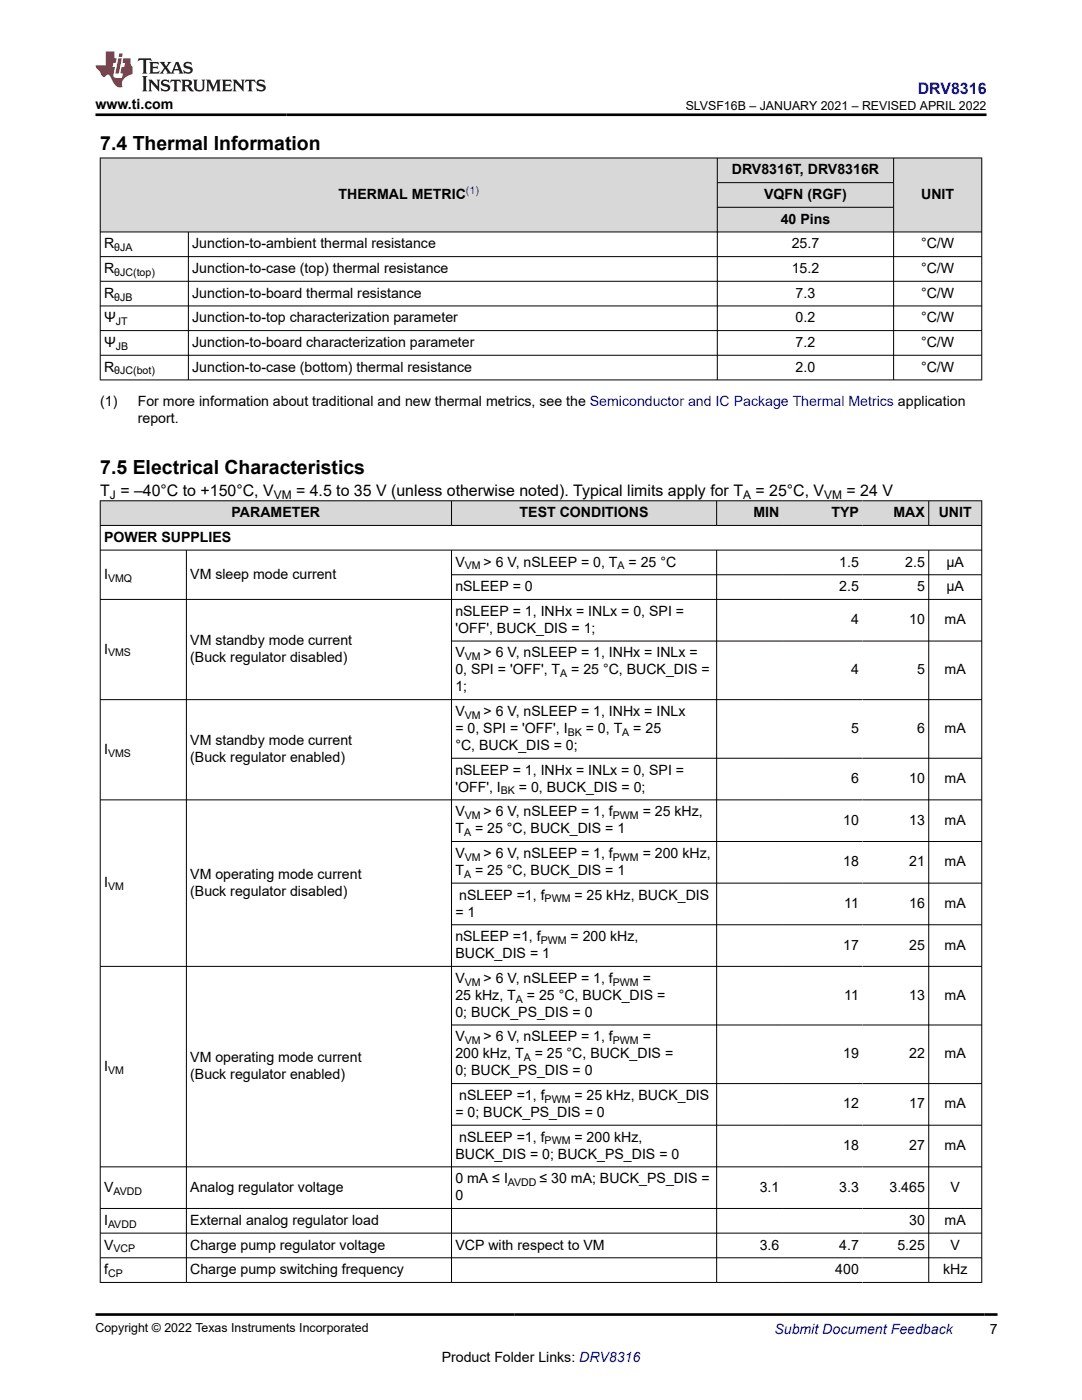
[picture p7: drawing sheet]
<svg xmlns="http://www.w3.org/2000/svg" width="216mm" height="279mm" viewBox="0 0 216 279" stroke-linecap="round" stroke-linejoin="round" font-family="sans-serif">
<defs><g id="words">
<g font-size="3.9">
<text x="20" y="29.9">7.4 Thermal Information</text>
<text x="20" y="94.5">7.5 Electrical Characteristics</text>
</g>
<text font-size="3.2" fill="#00f" x="183.1" y="18.7">DRV8316</text>
<g font-size="3.2">
<text x="20" y="98.9">T = –40°C to +150°C, V</text>
<text x="59.1" y="98.9">= 4.5 to 35 V (unless otherwise noted). Typical limits apply for T</text>
<text x="150.7" y="98.9">= 25°C, V</text>
<text x="168.9" y="98.9">= 24 V</text>
</g>
<g font-size="2.8">
<text x="19" y="21.8">www.ti.com</text>
<text x="146" y="34.8">DRV8316T, DRV8316R</text>
<text x="67.6" y="39.7">THERMAL METRIC</text>
<text x="152.5" y="39.7">VQFN (RGF)</text>
<text x="183.8" y="39.7">UNIT</text>
<text x="155.8" y="44.6">40 Pins</text>
<text x="20.8" y="49.6">R</text>
<text x="38.4" y="49.6">Junction-to-ambient thermal resistance</text>
<text x="158" y="49.6">25.7</text>
<text x="183.8" y="49.6">°C/W</text>
<text x="20.8" y="54.5">R</text>
<text x="20.8" y="59.4">R</text>
<text x="38.4" y="54.5">Junction-to-case (top) thermal resistance</text>
<text x="38.4" y="59.4">Junction-to-board thermal resistance</text>
<text x="158" y="54.5">15.2</text>
<text x="158.8" y="59.4">7.3</text>
<text x="183.8" y="54.5">°C/W</text>
<text x="183.8" y="59.4">°C/W</text>
<text x="20.8" y="64.3">Ψ</text>
<text x="38.4" y="64.3">Junction-to-top characterization parameter</text>
<text x="158.8" y="64.3">0.2</text>
<text x="183.8" y="64.3">°C/W</text>
<text x="20.8" y="69.3">Ψ</text>
<text x="38.4" y="69.3">Junction-to-board characterization parameter</text>
<text x="158.8" y="69.3">7.2</text>
<text x="183.8" y="69.3">°C/W</text>
<text x="20.8" y="74.2">R</text>
<text x="38.4" y="74.2">Junction-to-case (bottom) thermal resistance</text>
<text x="158.8" y="74.2">2.0</text>
<text x="183.8" y="74.2">°C/W</text>
<text x="20" y="81">(1)</text>
<text x="27.5" y="81">For more information about traditional and new thermal metrics, see the Semiconductor and IC Package Thermal Metrics application</text>
<text x="27.5" y="84.4">report.</text>
<text x="46.2" y="103.2">PARAMETER</text>
<text x="103.7" y="103.2">TEST CONDITIONS</text>
<text x="150.3" y="103.2">MIN</text>
<text x="165.9" y="103.2">TYP</text>
<text x="178.3" y="103.2">MAX</text>
<text x="187.3" y="103.2">UNIT</text>
<text x="20.8" y="108.1">POWER SUPPLIES</text>
<text x="90.9" y="113.1">V</text>
<text x="96.5" y="113.1">&gt; 6 V, nSLEEP = 0, T</text>
<text x="125.4" y="113.1">= 25 °C</text>
<text x="167.5" y="113.1">1.5</text>
<text x="180.6" y="113.1">2.5</text>
<text x="188.9" y="113.1">µA</text>
<text x="20.8" y="115.5">I</text>
<text x="38" y="115.5">VM sleep mode current</text>
<text x="90.9" y="118">nSLEEP = 0</text>
<text x="167.5" y="118">2.5</text>
<text x="183" y="118">5</text>
<text x="188.9" y="118">µA</text>
<text x="90.9" y="122.9">nSLEEP = 1, INHx = INLx = 0, SPI =</text>
<text x="169.8" y="124.6">4</text>
<text x="181.4" y="124.6">10</text>
<text x="188.5" y="124.6">mA</text>
<text x="20.8" y="130.4">I</text>
<text x="38" y="128.7">VM standby mode current</text>
<text x="90.9" y="126.3">'OFF', BUCK_DIS = 1;</text>
<text x="90.9" y="131.2">V</text>
<text x="96.5" y="131.2">&gt; 6 V, nSLEEP = 1, INHx = INLx =</text>
<text x="38" y="132.1">(Buck regulator disabled)</text>
<text x="90.9" y="134.6">0, SPI = 'OFF', T</text>
<text x="90.9" y="138">1;</text>
<text x="114" y="134.6">= 25 °C, BUCK_DIS =</text>
<text x="169.8" y="134.6">4</text>
<text x="183" y="134.6">5</text>
<text x="188.5" y="134.6">mA</text>
<text x="90.9" y="142.9">V</text>
<text x="96.5" y="142.9">&gt; 6 V, nSLEEP = 1, INHx = INLx</text>
<text x="38" y="148.8">VM standby mode current</text>
<text x="90.9" y="149.7">°C, BUCK_DIS = 0;</text>
<text x="90.9" y="146.3">= 0, SPI = 'OFF', I</text>
<text x="116.9" y="146.3">= 0, T</text>
<text x="126.4" y="146.3">= 25</text>
<text x="169.8" y="146.3">5</text>
<text x="183" y="146.3">6</text>
<text x="188.5" y="146.3">mA</text>
<text x="20.8" y="150.4">I</text>
<text x="38" y="152.1">(Buck regulator enabled)</text>
<text x="90.9" y="154.6">nSLEEP = 1, INHx = INLx = 0, SPI =</text>
<text x="90.9" y="158">'OFF', I</text>
<text x="103.5" y="158">= 0, BUCK_DIS = 0;</text>
<text x="169.8" y="156.3">6</text>
<text x="181.4" y="156.3">10</text>
<text x="188.5" y="156.3">mA</text>
<text x="90.9" y="166.3">T</text>
<text x="90.9" y="162.9">V</text>
<text x="94.8" y="166.3">= 25 °C, BUCK_DIS = 1</text>
<text x="96.5" y="162.9">&gt; 6 V, nSLEEP = 1, f</text>
<text x="128.3" y="162.9">= 25 kHz,</text>
<text x="168.2" y="164.6">10</text>
<text x="181.4" y="164.6">13</text>
<text x="188.5" y="164.6">mA</text>
<text x="90.9" y="171.2">V</text>
<text x="96.5" y="171.2">&gt; 6 V, nSLEEP = 1, f</text>
<text x="128.3" y="171.2">= 200 kHz,</text>
<text x="168.2" y="172.9">18</text>
<text x="181.4" y="172.9">21</text>
<text x="188.5" y="172.9">mA</text>
<text x="20.8" y="177.1">I</text>
<text x="38" y="175.4">VM operating mode current</text>
<text x="38" y="178.8">(Buck regulator disabled)</text>
<text x="90.9" y="174.6">T</text>
<text x="91.6" y="179.5">nSLEEP =1, f</text>
<text x="94.8" y="174.6">= 25 °C, BUCK_DIS = 1</text>
<text x="114.6" y="179.5">= 25 kHz, BUCK_DIS</text>
<text x="90.9" y="182.9">= 1</text>
<text x="168.5" y="181.2">11</text>
<text x="181.4" y="181.2">16</text>
<text x="188.5" y="181.2">mA</text>
<text x="90.9" y="187.8">nSLEEP =1, f</text>
<text x="90.9" y="191.2">BUCK_DIS = 1</text>
<text x="113.8" y="187.8">= 200 kHz,</text>
<text x="168.2" y="189.5">17</text>
<text x="181.4" y="189.5">25</text>
<text x="188.5" y="189.5">mA</text>
<text x="90.9" y="196.1">V</text>
<text x="96.5" y="196.1">&gt; 6 V, nSLEEP = 1, f</text>
<text x="128.3" y="196.1">=</text>
<text x="90.9" y="199.5">25 kHz, T</text>
<text x="90.9" y="202.9">0; BUCK_PS_DIS = 0</text>
<text x="105.1" y="199.5">= 25 °C, BUCK_DIS =</text>
<text x="168.5" y="199.5">11</text>
<text x="181.4" y="199.5">13</text>
<text x="188.5" y="199.5">mA</text>
<text x="90.9" y="207.8">V</text>
<text x="96.5" y="207.8">&gt; 6 V, nSLEEP = 1, f</text>
<text x="128.3" y="207.8">=</text>
<text x="20.8" y="213.7">I</text>
<text x="38" y="212">VM operating mode current</text>
<text x="38" y="215.4">(Buck regulator enabled)</text>
<text x="90.9" y="211.2">200 kHz, T</text>
<text x="90.9" y="214.6">0; BUCK_PS_DIS = 0</text>
<text x="106.7" y="211.2">= 25 °C, BUCK_DIS =</text>
<text x="168.2" y="211.2">19</text>
<text x="181.4" y="211.2">22</text>
<text x="188.5" y="211.2">mA</text>
<text x="91.6" y="219.5">nSLEEP =1, f</text>
<text x="114.6" y="219.5">= 25 kHz, BUCK_DIS</text>
<text x="168.2" y="221.2">12</text>
<text x="181.4" y="221.2">17</text>
<text x="188.5" y="221.2">mA</text>
<text x="90.9" y="222.9">= 0; BUCK_PS_DIS = 0</text>
<text x="91.6" y="227.8">nSLEEP =1, f</text>
<text x="114.6" y="227.8">= 200 kHz,</text>
<text x="90.9" y="231.2">BUCK_DIS = 0; BUCK_PS_DIS = 0</text>
<text x="168.2" y="229.5">18</text>
<text x="181.4" y="229.5">27</text>
<text x="188.5" y="229.5">mA</text>
<text x="20.8" y="237.8">V</text>
<text x="38" y="237.8">Analog regulator voltage</text>
<text x="90.9" y="239.5">0</text>
<text x="90.9" y="236.1">0 mA ≤ I</text>
<text x="107.7" y="236.1">≤ 30 mA; BUCK_PS_DIS =</text>
<text x="151.6" y="237.8">3.1</text>
<text x="167.5" y="237.8">3.3</text>
<text x="177.5" y="237.8">3.465</text>
<text x="189.7" y="237.8">V</text>
<text x="20.8" y="244.5">I</text>
<text x="38" y="244.5">External analog regulator load</text>
<text x="181.4" y="244.5">30</text>
<text x="188.5" y="244.5">mA</text>
<text x="20.8" y="249.4">V</text>
<text x="38" y="249.4">Charge pump regulator voltage</text>
<text x="90.9" y="249.4">VCP with respect to VM</text>
<text x="151.6" y="249.4">3.6</text>
<text x="167.5" y="249.4">4.7</text>
<text x="179.1" y="249.4">5.25</text>
<text x="189.7" y="249.4">V</text>
<text x="20.8" y="254.3">f</text>
<text x="38" y="254.3">Charge pump switching frequency</text>
<text x="166.7" y="254.3">400</text>
<text x="188.2" y="254.3">kHz</text>
<text x="197.5" y="266.1">7</text>
<text x="88.1" y="271.7">Product Folder Links: DRV8316</text>
</g>
<text font-size="2.8" fill="#00f" x="154.5" y="266.2">Submit Document Feedback</text>
<g font-size="2.5">
<text x="136.8" y="21.9">SLVSF16B – JANUARY 2021 – REVISED APRIL 2022</text>
<text x="19" y="265.9">Copyright © 2022 Texas Instruments Incorporated</text>
</g>
<g font-size="2.4">
<text x="21.9" y="99.5">J</text>
<text x="54.6" y="99.5">VM</text>
<text x="148.3" y="99.5">A</text>
<text x="164.5" y="99.5">VM</text>
</g>
<text font-size="2.1" fill="#00f" x="93" y="38.8">(1)</text>
<g font-size="2.1">
<text x="22.8" y="50.1">θJA</text>
<text x="22.8" y="55.1">θJC(top)</text>
<text x="22.8" y="60">θJB</text>
<text x="23.1" y="64.9">JT</text>
<text x="23.1" y="69.8">JB</text>
<text x="22.8" y="74.7">θJC(bot)</text>
<text x="92.7" y="113.6">VM</text>
<text x="123.2" y="113.6">A</text>
<text x="21.6" y="116.1">VMQ</text>
<text x="21.6" y="131">VMS</text>
<text x="92.7" y="131.8">VM</text>
<text x="111.8" y="135.2">A</text>
<text x="92.7" y="143.5">VM</text>
<text x="113.3" y="146.9">BK</text>
<text x="124.2" y="146.9">A</text>
<text x="21.6" y="151">VMS</text>
<text x="99.9" y="158.5">BK</text>
<text x="92.6" y="166.9">A</text>
<text x="92.7" y="163.5">VM</text>
<text x="122.3" y="163.5">PWM</text>
<text x="92.7" y="171.8">VM</text>
<text x="122.3" y="171.8">PWM</text>
<text x="21.6" y="177.6">VM</text>
<text x="92.6" y="175.2">A</text>
<text x="108.7" y="180.1">PWM</text>
<text x="107.9" y="188.4">PWM</text>
<text x="92.7" y="196.7">VM</text>
<text x="122.3" y="196.7">PWM</text>
<text x="102.9" y="200.1">A</text>
<text x="92.7" y="208.4">VM</text>
<text x="122.3" y="208.4">PWM</text>
<text x="21.6" y="214.2">VM</text>
<text x="104.5" y="211.8">A</text>
<text x="108.7" y="220.1">PWM</text>
<text x="108.7" y="228.4">PWM</text>
<text x="22.6" y="238.4">AVDD</text>
<text x="101.4" y="236.7">AVDD</text>
<text x="21.6" y="245">AVDD</text>
<text x="22.6" y="249.9">VCP</text>
<text x="21.6" y="254.9">CP</text>
</g>
</g></defs>
<g fill="#d8d8d8">
<path d="M20 31.5h175.9v5h-175.9z" fill-rule="evenodd"/>
<path d="M20.1 31.6h123v14.6h-123z" fill-rule="evenodd"/>
<path d="M143.2 31.6h35v4.8h-35z" fill-rule="evenodd"/>
<path d="M178.4 31.6h17.4v14.6h-17.4z" fill-rule="evenodd"/>
<path d="M143.2 36.5h35v4.8h-35z" fill-rule="evenodd"/>
<path d="M143.2 41.4h35v4.8h-35z" fill-rule="evenodd"/>
</g>
<g fill="none" stroke="#000" stroke-width=".2">
<path d="M19.9 31.5h176.1M20 31.5v44.4M143.1 31.5v44.4M143.1 36.5h35.3M178.3 31.5v44.4M195.9 31.5v44.4M19.9 46.3h176.1M19.9 51.2h176.1M19.9 56.1h176.1M37.6 46.3v29.6M143.1 41.4h35.3M19.9 61.1h176.1"/>
<path d="M19.9 66h176.1M19.9 70.9h176.1M19.9 75.8h176.1"/>
</g>
<g fill="#d8d8d8">
<path d="M20 99.9h175.9v5h-175.9z" fill-rule="evenodd"/>
<path d="M20.1 100h69.9v4.8h-69.9z" fill-rule="evenodd"/>
<path d="M90.2 100h52.7v4.8h-52.7z" fill-rule="evenodd"/>
<path d="M143.1 100h13.1v4.8h-13.1z" fill-rule="evenodd"/>
<path d="M156.2 100h15.9v4.8h-15.9z" fill-rule="evenodd"/>
<path d="M172.1 100h13.2v4.8h-13.2z" fill-rule="evenodd"/>
<path d="M185.4 100h10.4v4.8h-10.4z" fill-rule="evenodd"/>
</g>
<g fill="none" stroke="#000" stroke-width=".2">
<path d="M19.9 99.9h176.1M20 99.9v156.1M90.1 99.9v5M143 99.9v5M185.3 99.9v5M195.9 99.9v156.1M19.9 104.9h176.1M19.9 109.8h176.1M19.9 119.6h176.1M37.2 109.8v146.2M90.1 109.8v146.2M90.1 114.7h105.9"/>
<path d="M143 109.8v146.2M185.3 109.8v146.2M19.9 139.6h176.1M90.1 127.9h105.9M90.1 151.3h105.9M196 159.6h-176.1M90.1 167.9h105.9M90.1 176.2h105.9M19.9 192.9h176.1M90.1 184.6h105.9M90.1 204.6h105.9M90.1 216.3h105.9"/>
<path d="M19.9 232.9h176.1M90.1 224.6h105.9M19.9 241.2h176.1M19.9 246.1h176.1M19.9 251h176.1M19.9 255.9h176.1"/>
</g>
<path d="M27.7 11.6l-.2 .6 .5-.2h.6v.1v2.2l-.2 .4h1l-.2-.4v-2.2v-.1h.5l.5 .2-.1-.6zM29.8 12.4l.2 .3v1.6l-.2 .4h1.9l.1-.6a1.08 1.08 0 0 1-1.3 .2v-.7h.6l.4 .2v-.7l-.4 .2h-.6v-.5l.2-.2a1 1 0 0 1 1 .3l-.1-.5zM31.8 12.4l1 1.1-1 1.2h.9l-.2-.2 .4-.8 .5 .8-.2 .2h1.6l-.2-.2 .1-.5h1l.1 .5-.1 .2h.9l-.2-.4-.8-1.9h-.5l-1 2.1-.8-1.1 .9-1h-.8l.2 .2-.5 .6-.3-.6 .1-.2zM35.2 12.8l.4 1h-.8zM36.8 12.5a.65 .65 0 0 0-.2 .7 .65 .65 0 0 0 .6 .5l.7 .1 .1 .3a.79 .79 0 0 1-.7 .4 .79 .79 0 0 1-.7-.5l.1 .7 .2-.1a.93 .93 0 0 0 1.1 0 .93 .93 0 0 0 .4-.9 1.46 1.46 0 0 0-1.2-.6l-.1-.3a1.09 1.09 0 0 1 1.2 .2l-.2-.6-.1 .1-.6-.2zM28.4 15.2l.2 .4v2.2l-.2 .4h1l-.2-.4v-2.2l.2-.4zM29.6 15.9l.2 .4v1.5l-.2 .4h.8l-.3-.4v-1.3l1.7 1.8v-2l.2-.4h-.8l.2 .2 .1 1.1-1.2-1.3zM32.3 16a.65 .65 0 0 0-.2 .8 .65 .65 0 0 0 .7 .4l.6 .2 .1 .2a.79 .79 0 0 1-.7 .4 .79 .79 0 0 1-.7-.5l.1 .7 .2-.1a.93 .93 0 0 0 1.1 .1 .93 .93 0 0 0 .4-1 1.46 1.46 0 0 0-1.2-.5l-.1-.4a1.09 1.09 0 0 1 1.2 .2l-.2-.6-.1 .1-.6-.1zM34.1 15.9l-.1 .6a.63 .63 0 0 1 .7-.3l.1 1.6-.3 .4h1l-.2-.4v-1.6a.66 .66 0 0 1 .8 .3l-.1-.6zM36.2 15.9l.2 .4v1.5l-.2 .4h.9l-.2-.2v-.7h.5l.1 .2a.79 .79 0 0 0 1.2 .6l-1-.9a.61 .61 0 0 0 .6-.6 .61 .61 0 0 0-.5-.7zM36.9 16.2h.2a.47 .47 0 0 1 .5 .1 .47 .47 0 0 1 .1 .5l-.2 .1-.6 .1zM38.5 15.9l.2 .2a2.27 2.27 0 0 0 .4 2 1.04 1.04 0 0 0 1.7-.7v-1.3l.2-.2h-.8l.2 .4v1.1a.6 .6 0 0 1-.6 .6 .6 .6 0 0 1-.6-.6v-1.1l.3-.4zM41.1 15.9l.2 .4v1.5l-.2 .4h.7l-.2-.4v-1.4l.9 1.9 .8-1.9v1.4l-.2 .4h1l-.3-.4v-1.5l.3-.4h-.8l-.7 1.5-.7-1.5zM44.3 15.9l.2 .4v1.5l-.2 .4h1.9l.1-.6a1.09 1.09 0 0 1-1.3 .2v-.7h.6l.4 .2v-.6l-.4 .2h-.6v-.6l.2-.1a1.01 1.01 0 0 1 1 .3l-.1-.6zM46.4 15.9l.3 .4v1.5l-.3 .4h.8l-.2-.4v-1.3l1.6 1.8v-2l.2-.4h-.7l.2 .2v1.1l-1.2-1.3zM49 15.9l-.1 .6a.63 .63 0 0 1 .8-.3v1.6l-.3 .4h1l-.2-.4v-1.6a.66 .66 0 0 1 .8 .3l-.1-.6zM51.4 16a.65 .65 0 0 0-.2 .8 .65 .65 0 0 0 .6 .4l.6 .2 .2 .2a.79 .79 0 0 1-.8 .4 .79 .79 0 0 1-.6-.5l.1 .7 .2-.1a.93 .93 0 0 0 1 .1 .93 .93 0 0 0 .5-1 1.46 1.46 0 0 0-1.3-.5l-.1-.4a1.09 1.09 0 0 1 1.3 .2l-.2-.6-.2 .1-.5-.1z" fill="#231f20"/>
<path d="M21.1 10.3v2.7h-2.1l.1 .4 .9 1a.95 .95 0 0 0 .9 .9 .59 .59 0 0 1 .6-.4 .59 .59 0 0 1 .5 .3l.4 .8a1.59 1.59 0 0 0 2.1 1.4 1.61 1.61 0 0 1 1-2.3l1-.3-.1-1.5a1.59 1.59 0 0 1-.4-1.7h-1.4l-.2 .9h.5l-.1 .9h-.5l-.2 .9v.3l.4 .1-.2 .9h-.6a.73 .73 0 0 1-1.1-.7l.3-1.5h-.5l.2-.9h.5l.2-.9h-.5v-1.3zM23.6 11.6l-.6 3.1h.7l.6-3.1zM23.8 10.7l-.1 .6h.7l.1-.6z" fill="#ed1c24"/>
<path d="M19 22.9h177.8M19.1 262.3h179.9" fill="none" stroke="#000" stroke-width=".53"/>
<use href="#words"/>
</svg>
